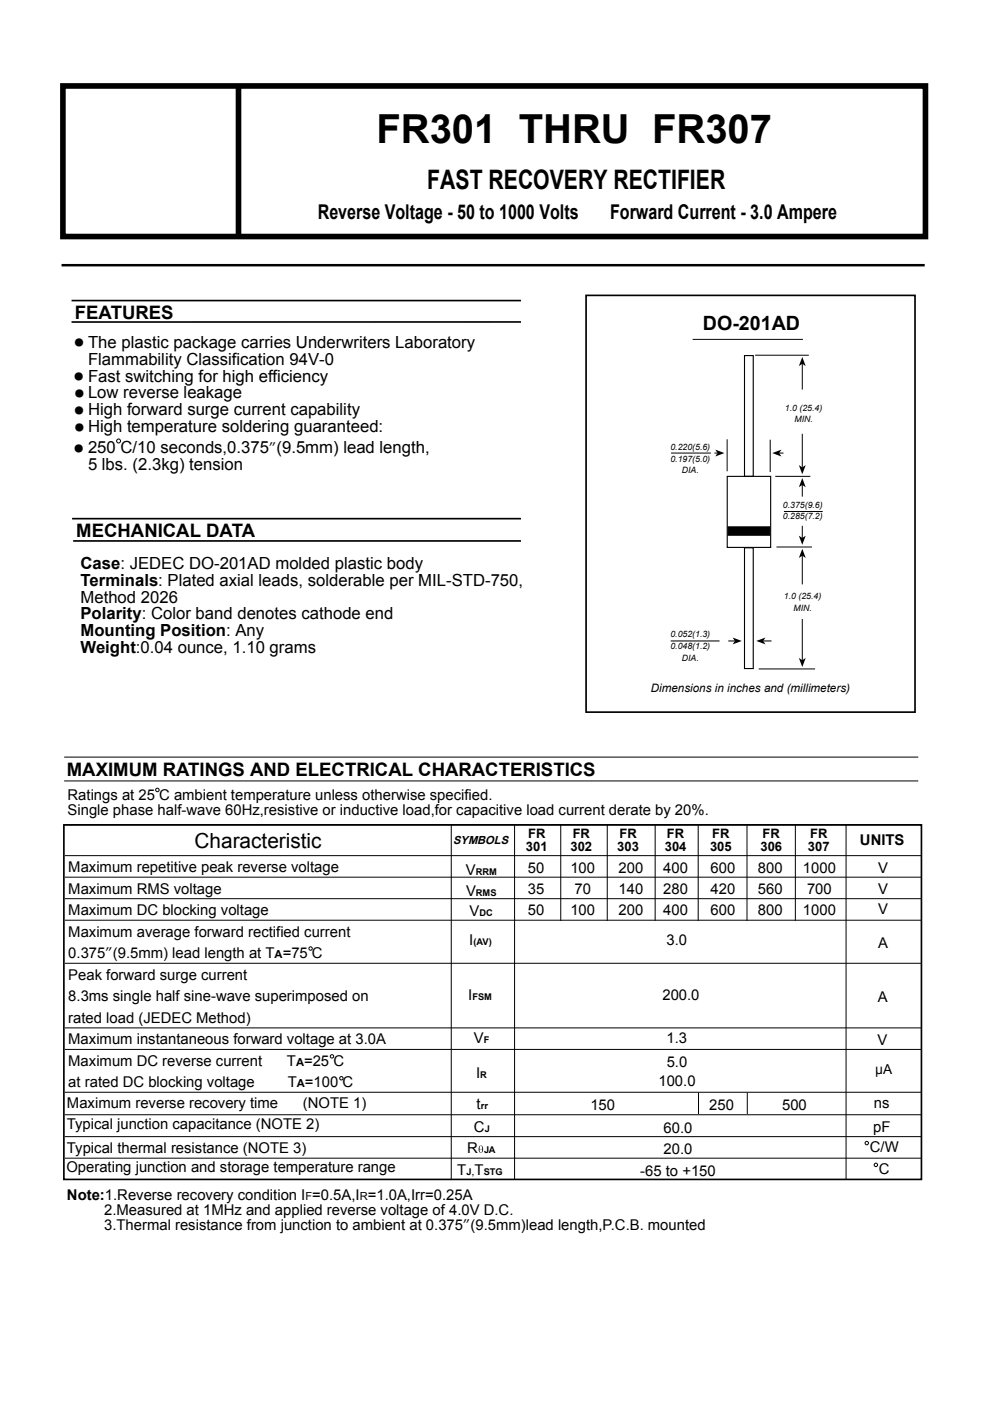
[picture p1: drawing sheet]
<svg xmlns="http://www.w3.org/2000/svg" width="210mm" height="297mm" viewBox="0 0 210 297" stroke-linecap="round" stroke-linejoin="round" font-family="sans-serif">
<defs><g id="words">
<text font-size="8.5" x="79.8" y="30.4">FR301 THRU FR307</text>
<text font-size="5.7" x="90.6" y="40">FAST RECOVERY RECTIFIER</text>
<text font-size="4.4" x="41.2" y="179.7">Characteristic</text>
<g font-size="4.3">
<text x="67.4" y="46.4">Reverse Voltage - 50 to 1000 Volts</text>
<text x="129.3" y="46.4">Forward Current - 3.0 Ampere</text>
</g>
<text font-size="4.2" x="149" y="70">DO-201AD</text>
<g font-size="3.9">
<text x="15.8" y="67.7">FEATURES</text>
<text x="16.2" y="113.9">MECHANICAL DATA</text>
<text x="14.2" y="164.6">MAXIMUM RATINGS AND ELECTRICAL CHARACTERISTICS</text>
</g>
<g font-size="3.5">
<text x="18.7" y="73.8">The plastic package carries Underwriters Laboratory</text>
<text x="18.7" y="77.4">Flammability Classification 94V-0</text>
<text x="18.7" y="80.9">Fast switching for high efficiency</text>
<text x="18.7" y="84.5">Low reverse leakage</text>
<text x="18.7" y="88">High forward surge current capability</text>
<text x="18.7" y="91.6">High temperature soldering guaranteed:</text>
<text x="18.7" y="96.1">250 C/10 seconds,0.375</text>
<text x="18.7" y="99.7">5 lbs. (2.3kg) tension</text>
<text x="17.1" y="120.7">Case: JEDEC DO-201AD molded plastic body</text>
<text x="17.1" y="124.2">Terminals: Plated axial leads, solderable per MIL-STD-750,</text>
<text x="17.1" y="127.8">Method 2026</text>
<text x="17.1" y="131.3">Polarity: Color band denotes cathode end</text>
<text x="17.1" y="134.8">Mounting Position: Any</text>
<text x="17.1" y="138.4">Weight:0.04 ounce, 1.10 grams</text>
</g>
<text font-size="3.2" x="99.1" y="244.4">R</text>
<g font-size="3.1">
<text x="57.1" y="96.1">”(9.5mm) lead length,</text>
<text x="14.3" y="169.6">Ratings at 25 C ambient temperature unless otherwise specified.</text>
<text x="14.3" y="172.7">Single phase half-wave 60Hz,resistive or inductive load,for capacitive load current derate by 20%.</text>
<text x="182.3" y="179.2">UNITS</text>
<text x="14.5" y="184.9">Maximum repetitive peak reverse voltage</text>
<text x="98.8" y="185.5">V</text>
<text x="111.9" y="185.1">50</text>
<text x="120.9" y="185.1">100</text>
<text x="131.2" y="185.1">200</text>
<text x="140.6" y="185.1">400</text>
<text x="150.6" y="185.1">600</text>
<text x="160.7" y="185.1">800</text>
<text x="170.2" y="185.1">1000</text>
<text x="186.2" y="185">V</text>
<text x="14.5" y="189.4">Maximum RMS voltage</text>
<text x="98.8" y="189.9">V</text>
<text x="111.9" y="189.5">35</text>
<text x="121.8" y="189.5">70</text>
<text x="131.2" y="189.5">140</text>
<text x="140.6" y="189.5">280</text>
<text x="150.6" y="189.5">420</text>
<text x="160.7" y="189.5">560</text>
<text x="171.1" y="189.5">700</text>
<text x="186.2" y="189.5">V</text>
<text x="14.5" y="194">Maximum DC blocking voltage</text>
<text x="99.6" y="194.3">V</text>
<text x="111.9" y="193.9">50</text>
<text x="120.9" y="193.9">100</text>
<text x="131.2" y="193.9">200</text>
<text x="140.6" y="193.9">400</text>
<text x="150.6" y="193.9">600</text>
<text x="160.7" y="193.9">800</text>
<text x="170.2" y="193.9">1000</text>
<text x="186.2" y="193.9">V</text>
<text x="14.5" y="198.6">Maximum average forward rectified current</text>
<text x="14.5" y="203.1">0.375”(9.5mm) lead length at T =75 C</text>
<text x="99.5" y="200.4">I</text>
<text x="141.3" y="200.4">3.0</text>
<text x="186.2" y="200.9">A</text>
<text x="14.5" y="207.7">Peak forward surge current</text>
<text x="14.5" y="212.3">8.3ms single half sine-wave superimposed on</text>
<text x="99.3" y="212.1">I</text>
<text x="140.5" y="212.1">200.0</text>
<text x="186.1" y="212.5">A</text>
<text x="14.5" y="216.8">rated load (JEDEC Method)</text>
<text x="14.5" y="221.4">Maximum instantaneous forward voltage at 3.0A</text>
<text x="100.5" y="221.1">V</text>
<text x="141.3" y="221.1">1.3</text>
<text x="186" y="221.6">V</text>
<text x="14.5" y="226">Maximum DC reverse current</text>
<text x="60.8" y="226">T =25 C</text>
<text x="141.4" y="226.3">5.0</text>
<text x="14.5" y="230.5">at rated DC blocking voltage</text>
<text x="61" y="230.5">T =100 C</text>
<text x="100.9" y="228.6">I</text>
<text x="139.6" y="230.3">100.0</text>
<text x="14.1" y="239.5">Typical junction capacitance (NOTE 2)</text>
<text x="14.2" y="234.9">Maximum reverse recovery time</text>
<text x="64.2" y="234.9">(NOTE 1)</text>
<text x="101.1" y="235.2">t</text>
<text x="125.2" y="235.3">150</text>
<text x="150.4" y="235.3">250</text>
<text x="165.8" y="235.3">500</text>
<text x="185.3" y="234.9">ns</text>
<text x="14.2" y="244.4">Typical thermal resistance (NOTE 3)</text>
<text x="100.5" y="240.1">C</text>
<text x="140.7" y="244.7">20.0</text>
<text x="140.7" y="240.3">60.0</text>
<text x="184.4" y="244.3">C/W</text>
<text x="185.1" y="240">pF</text>
<text x="14.1" y="248.4">Operating junction and storage temperature range</text>
<text x="97" y="249.2">T T</text>
<text x="135.8" y="249.2">-65 to +150</text>
<text x="186.3" y="248.8">C</text>
<text x="14.2" y="254.5">Note:1.Reverse recovery condition I =0.5A,I =1.0A,Irr=0.25A</text>
<text x="22.1" y="257.7">2.Measured at 1MHz and applied reverse voltage of 4.0V D.C.</text>
<text x="22.1" y="260.8">3.Thermal resistance from junction to ambient at 0.375”(9.5mm)lead length,P.C.B. mounted</text>
</g>
<text font-size="2.9" x="185.6" y="227.8">µA</text>
<g font-size="2.8">
<text x="112" y="177.8">FR</text>
<text x="121.4" y="177.8">FR</text>
<text x="131.3" y="177.8">FR</text>
<text x="141.4" y="177.8">FR</text>
<text x="151" y="177.8">FR</text>
<text x="161.7" y="177.8">FR</text>
<text x="171.8" y="177.8">FR</text>
<text x="111.5" y="180.5">301</text>
<text x="121" y="180.5">302</text>
<text x="130.9" y="180.5">303</text>
<text x="141" y="180.5">304</text>
<text x="150.5" y="180.5">305</text>
<text x="161.2" y="180.5">306</text>
<text x="171.3" y="180.5">307</text>
</g>
<text font-size="2.5" x="138" y="146.8">Dimensions in inches and (millimeters)</text>
<g font-size="2.4">
<text x="96.1" y="178.8">SYMBOLS</text>
<text x="58.2" y="203.1">A</text>
<text x="62.8" y="226">A</text>
<text x="63" y="230.5">A</text>
<text x="100" y="249.2">,</text>
<text x="64.8" y="254.5">F</text>
<text x="76.3" y="254.5">R</text>
</g>
<g font-size="2.1">
<text x="15.7" y="73.4">●</text>
<text x="15.7" y="80.5">●</text>
<text x="15.7" y="87.7">●</text>
<text x="15.8" y="84.2">●</text>
<text x="15.7" y="95.7">●</text>
<text x="15.8" y="91.4">●</text>
</g>
<g font-size="2">
<text x="100.9" y="185.5">RRM</text>
<text x="100.9" y="189.9">RMS</text>
<text x="101.7" y="194.3">DC</text>
<text x="100.4" y="200.4">(AV)</text>
<text x="100.2" y="212.1">FSM</text>
<text x="102.6" y="221.1">F</text>
<text x="101.8" y="228.6">R</text>
<text x="101.9" y="235.2">rr</text>
<text x="102.6" y="244.4">JA</text>
<text x="102.8" y="240.1">J</text>
<text x="98.9" y="249.2">J</text>
<text x="102.6" y="249.2">STG</text>
</g>
<g font-size="1.9">
<text x="166.4" y="87.1">1.0 (25.4)</text>
<text x="168.4" y="89.6">MIN.</text>
<text x="142.1" y="95.4">0.220(5.6)</text>
<text x="142.1" y="97.9">0.197(5.0)</text>
<text x="144.6" y="100.3">DIA.</text>
<text x="166" y="107.7">0.375(9.6)</text>
<text x="166" y="110.1">0.285(7.2)</text>
<text x="166.2" y="127">1.0 (25.4)</text>
<text x="168.2" y="129.5">MIN.</text>
<text x="142.1" y="135.1">0.052(1.3)</text>
<text x="142.1" y="137.6">0.048(1.2)</text>
<text x="144.6" y="140.1">DIA.</text>
</g>
</g></defs>
<path d="M13.3 18.2h182.9v32h-182.9zM50.6 18.2v32" fill="none" stroke="#000" stroke-width="1.2" stroke-linecap="butt"/>
<path d="M15.2 63.7h95.3M110.5 68.3h-95.3M124.3 62.6h69.7v88.4h-69.7zM15.3 110h95.2M15.5 114.7h95M13.5 174.9h181.9v75.2h-181.9z" fill="none" stroke="#000" stroke-width=".35"/>
<path d="M13.1 56.2h183" fill="none" stroke="#000" stroke-width=".53"/>
<g fill="none" stroke="#000" stroke-width=".21">
<path d="M146.8 72h23.4M160.1 75.3h11.4M170.1 77.1v5.5M142.3 96.1h8.4M151.5 96.1h.6M154.2 93.1v6.8M163.3 93.2v6.9M165.2 96.1h.9M170.1 92v7.1M164.4 101h7.4M164.6 116h7.6M166.2 108.4h8.2"/>
<path d="M170.1 102.8v2.5M170.1 111.5v2.6M170.1 117.8v6.1M142.2 135.9h10.4M154.4 135.9h1.4M161.8 135.9h1.8M170.1 131.2v8.8M160.9 141.8h11.9M13.6 165.6h181.1M13.6 160.5h181.1M13.8 174.9h181.5M95.7 174.8v75.4"/>
<path d="M109.1 174.8v75.2M118.9 174.8v20.4M128.8 174.8v20.4M138.9 174.8v20.4M148 174.8v20.4M158.4 174.8v20.4M168.6 174.8v20.4M179.4 174.8v75.3M13.8 181.4h181.5M13.8 190.5h181.5M13.8 186h181.5M13.8 195.1h181.5"/>
<path d="M13.8 204.2h181.5M13.8 217.9h181.5M13.8 222.5h181.5M13.8 236.3h181.5M13.8 231.6h181.5M148.1 231.7v4.5M158.4 231.7v4.5M13.8 245.6h181.5M13.8 250.1h181.5M13.8 241h181.5"/>
<circle cx="25.1" cy="93.5" r=".42"/>
<circle cx="33.4" cy="167.5" r=".37"/>
<circle cx="65.8" cy="201.1" r=".36"/>
<circle cx="70.4" cy="224" r=".36"/>
<circle cx="72.4" cy="228.6" r=".36"/>
<circle cx="183.8" cy="242.4" r=".36"/>
<circle cx="185.7" cy="247" r=".36"/>
</g>
<path d="M157.9 75.4h1.8v25.6h-1.8zM154.2 101h9.2v15.1h-9.2zM157.9 116.1h1.8v25.6h-1.8z" fill="none" stroke="#000" stroke-width=".24"/>
<path d="M170.1 75.7l.7 1.9-.7-.5-.7 .5zM151.7 95.3l1.9 .8-1.9 .7 .4-.7zM163.7 96.1l2-.8-.5 .8 .5 .7zM169.4 98.6l.7 .5 .7-.5-.7 1.9zM170.1 101.4l.7 1.9-.7-.5-.7 .5zM169.4 113.6l.7 .5 .7-.5-.7 1.9zM170.1 116.4l.7 1.9-.7-.5-.7 .5zM155.3 135.2l2 .7-2 .7 .5-.7zM160.4 135.9l1.9-.7-.5 .7 .5 .7zM169.4 139.5l.7 .5 .7-.5-.7 1.9z" fill="#000"/>
<path d="M154.4 111.7h8.8v1.8h-8.8z" fill-rule="evenodd" fill="#000" stroke="#000" stroke-width=".24"/>
<path d="M101.6 243a.51 .51 0 0 1 .7 0 .51 .51 0 0 1 .1 .7 .51 .51 0 0 1-.1 .6 .51 .51 0 0 1-.7-.1l-.1-.5zM101.8 243l-.1 .6h.5a.4 .4 0 0 0 0-.5 .4 .4 0 0 0-.4-.1zM101.7 243.7a.44 .44 0 0 0 .3 .6l.2-.6z" fill-rule="evenodd" fill="#1f1917"/>
<use href="#words"/>
</svg>
